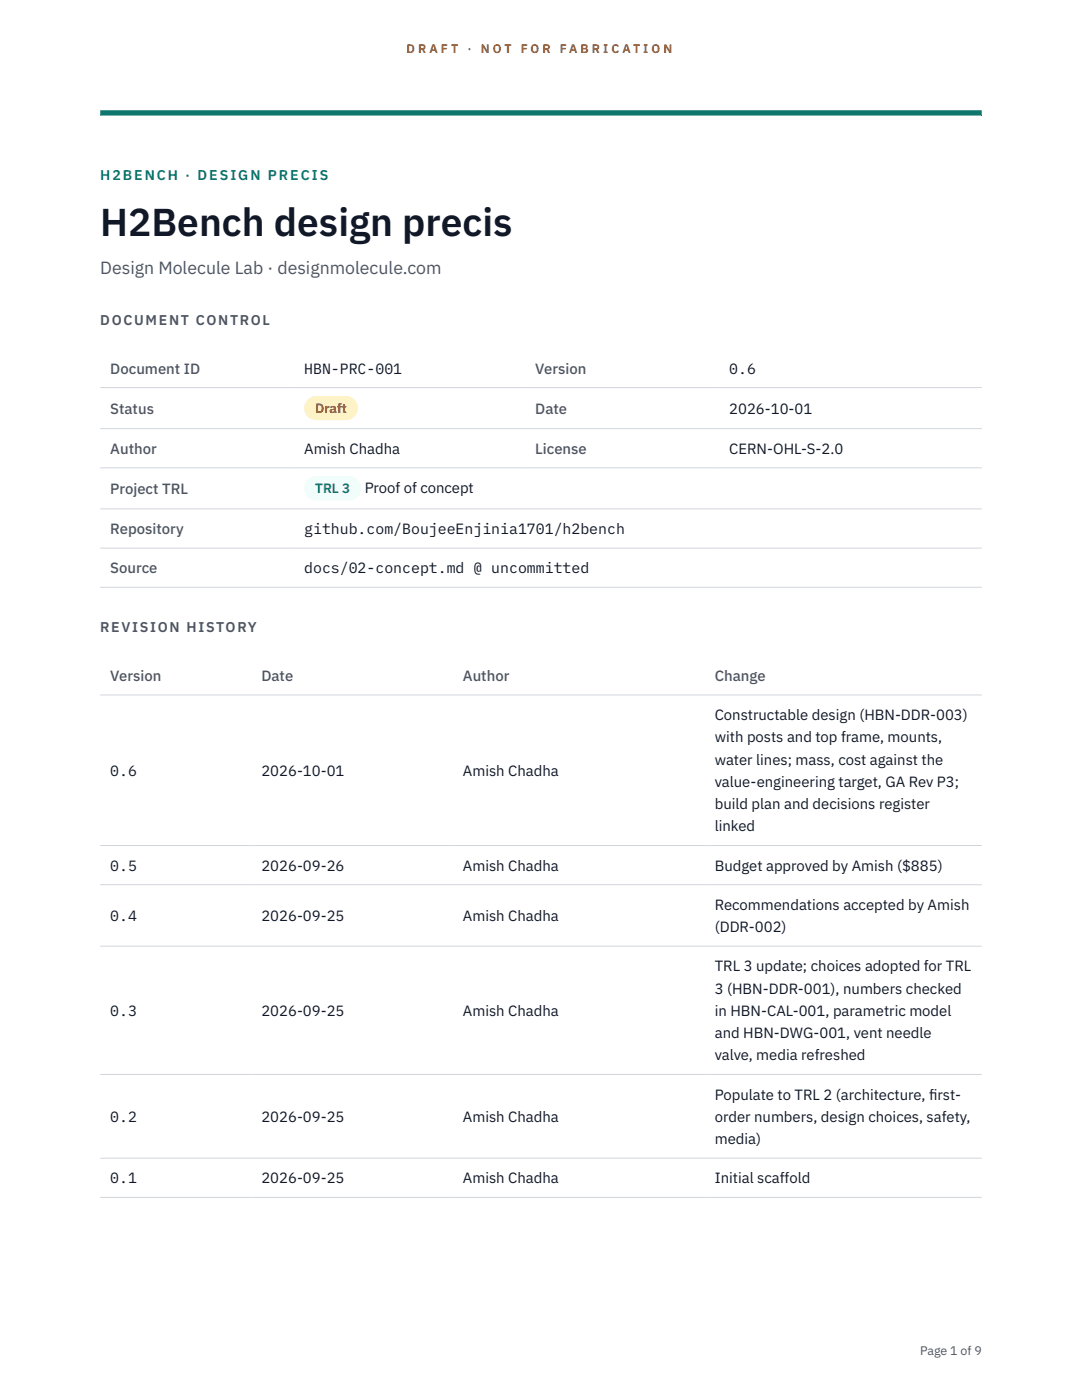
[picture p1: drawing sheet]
<svg xmlns="http://www.w3.org/2000/svg" width="216mm" height="279mm" viewBox="0 0 216 279" stroke-linecap="round" stroke-linejoin="round" font-family="sans-serif">
<defs><g id="words">
<text font-size="7.8" fill="#111827" x="20" y="47.1">H2Bench design precis</text>
<text font-size="3.5" fill="#4b5563" x="20" y="54.6">Design Molecule Lab · designmolecule.com</text>
<g font-size="3" fill="#4b5563">
<text x="22" y="74.5">Document ID</text>
<text x="106.8" y="74.5">Version</text>
<text x="22" y="82.6">Status</text>
<text x="106.8" y="82.6">Date</text>
<text x="22" y="90.6">Author</text>
<text x="106.8" y="90.6">License</text>
<text x="22" y="98.6">Project TRL</text>
<text x="22" y="106.6">Repository</text>
<text x="22" y="114.4">Source</text>
<text x="22" y="135.9">Version</text>
<text x="52.2" y="135.9">Date</text>
<text x="92.4" y="135.9">Author</text>
<text x="142.6" y="135.9">Change</text>
</g>
<g font-size="3" fill="#111827">
<text x="60.7" y="74.5">HBN-PRC-001</text>
<text x="145.5" y="74.5">0.6</text>
<text x="145.5" y="82.6">2026-10-01</text>
<text x="60.7" y="90.6">Amish Chadha</text>
<text x="145.5" y="90.6">CERN-OHL-S-2.0</text>
<text x="72.8" y="98.5">Proof of concept</text>
<text x="60.7" y="106.6">github.com/BoujeeEnjinia1701/h2bench</text>
<text x="60.7" y="114.4">docs/02-concept.md @ uncommitted</text>
<text x="142.6" y="143.7">Constructable design (HBN-DDR-003)</text>
<text x="142.6" y="148.2">with posts and top frame, mounts,</text>
<text x="22" y="154.8">0.6</text>
<text x="52.2" y="154.8">2026-10-01</text>
<text x="92.4" y="154.8">Amish Chadha</text>
<text x="142.6" y="152.6">water lines; mass, cost against the</text>
<text x="142.6" y="157.1">value-engineering target, GA Rev P3;</text>
<text x="142.6" y="161.5">build plan and decisions register</text>
<text x="142.6" y="165.9">linked</text>
<text x="22" y="173.8">0.5</text>
<text x="52.2" y="173.8">2026-09-26</text>
<text x="92.4" y="173.8">Amish Chadha</text>
<text x="142.6" y="173.8">Budget approved by Amish ($885)</text>
<text x="22" y="183.8">0.4</text>
<text x="52.2" y="183.8">2026-09-25</text>
<text x="92.4" y="183.8">Amish Chadha</text>
<text x="142.6" y="181.6">Recommendations accepted by Amish</text>
<text x="142.6" y="186">(DDR-002)</text>
<text x="142.6" y="193.9">TRL 3 update; choices adopted for TRL</text>
<text x="22" y="202.7">0.3</text>
<text x="52.2" y="202.7">2026-09-25</text>
<text x="92.4" y="202.7">Amish Chadha</text>
<text x="142.6" y="198.3">3 (HBN-DDR-001), numbers checked</text>
<text x="142.6" y="202.7">in HBN-CAL-001, parametric model</text>
<text x="142.6" y="207.2">and HBN-DWG-001, vent needle</text>
<text x="142.6" y="211.6">valve, media refreshed</text>
<text x="142.6" y="219.5">Populate to TRL 2 (architecture, f</text>
<text x="185.4" y="219.5">irst-</text>
<text x="22" y="223.9">0.2</text>
<text x="52.2" y="223.9">2026-09-25</text>
<text x="92.4" y="223.9">Amish Chadha</text>
<text x="142.6" y="223.9">order numbers, design choices, safety,</text>
<text x="142.6" y="228.3">media)</text>
<text x="22" y="236.2">0.1</text>
<text x="52.2" y="236.2">2026-09-25</text>
<text x="92.4" y="236.2">Amish Chadha</text>
<text x="142.6" y="236.2">Initial scaffold</text>
</g>
<text font-size="2.8" fill="#0f766e" x="20" y="36">H2BENCH · DESIGN PRECIS</text>
<g font-size="2.8" fill="#4b5563">
<text x="20" y="64.8">DOCUMENT CONTROL</text>
<text x="20" y="126.2">REVISION HISTORY</text>
</g>
<text font-size="2.7" fill="#92400e" x="62.9" y="82.5">Draft</text>
<text font-size="2.7" fill="#0f766e" x="62.9" y="98.5">TRL 3</text>
<g font-size="2.5" fill="#b45309">
<text x="81.1" y="10.5">D R A F T</text>
<text x="93.3" y="10.5">·</text>
<text x="95.9" y="10.5">N O T</text>
<text x="103.9" y="10.5">F O R</text>
<text x="111.7" y="10.5">F A B R I C A T I O N</text>
</g>
<text font-size="2.5" fill="#4b5563" x="183.6" y="270.3">Page 1 of 9</text>
</g></defs>
<path d="M20 23.1h175.9zM20 22h175.9v1.1h-175.9z" fill-rule="evenodd" fill="#0f766e"/>
<g fill="none" stroke="#d1d5db" stroke-width=".2">
<path d="M20 77.3h175.9M20 85.5h175.9M20 93.4h175.9M20 101.6h175.9M20 109.4h175.9M20 117.2h175.9M20 138.7h175.9M20 168.7h175.9M20 176.6h175.9M20 188.8h175.9M20 214.4h175.9M20 231.1h175.9"/>
<path d="M20 239h175.9"/>
</g>
<path d="M60.7 79h10.7v4.9h-10.7z" fill="#fef3c7"/>
<path d="M60.7 95.1h11.4v4.8h-11.4z" fill="#f0fdfa"/>
<use href="#words"/>
</svg>
